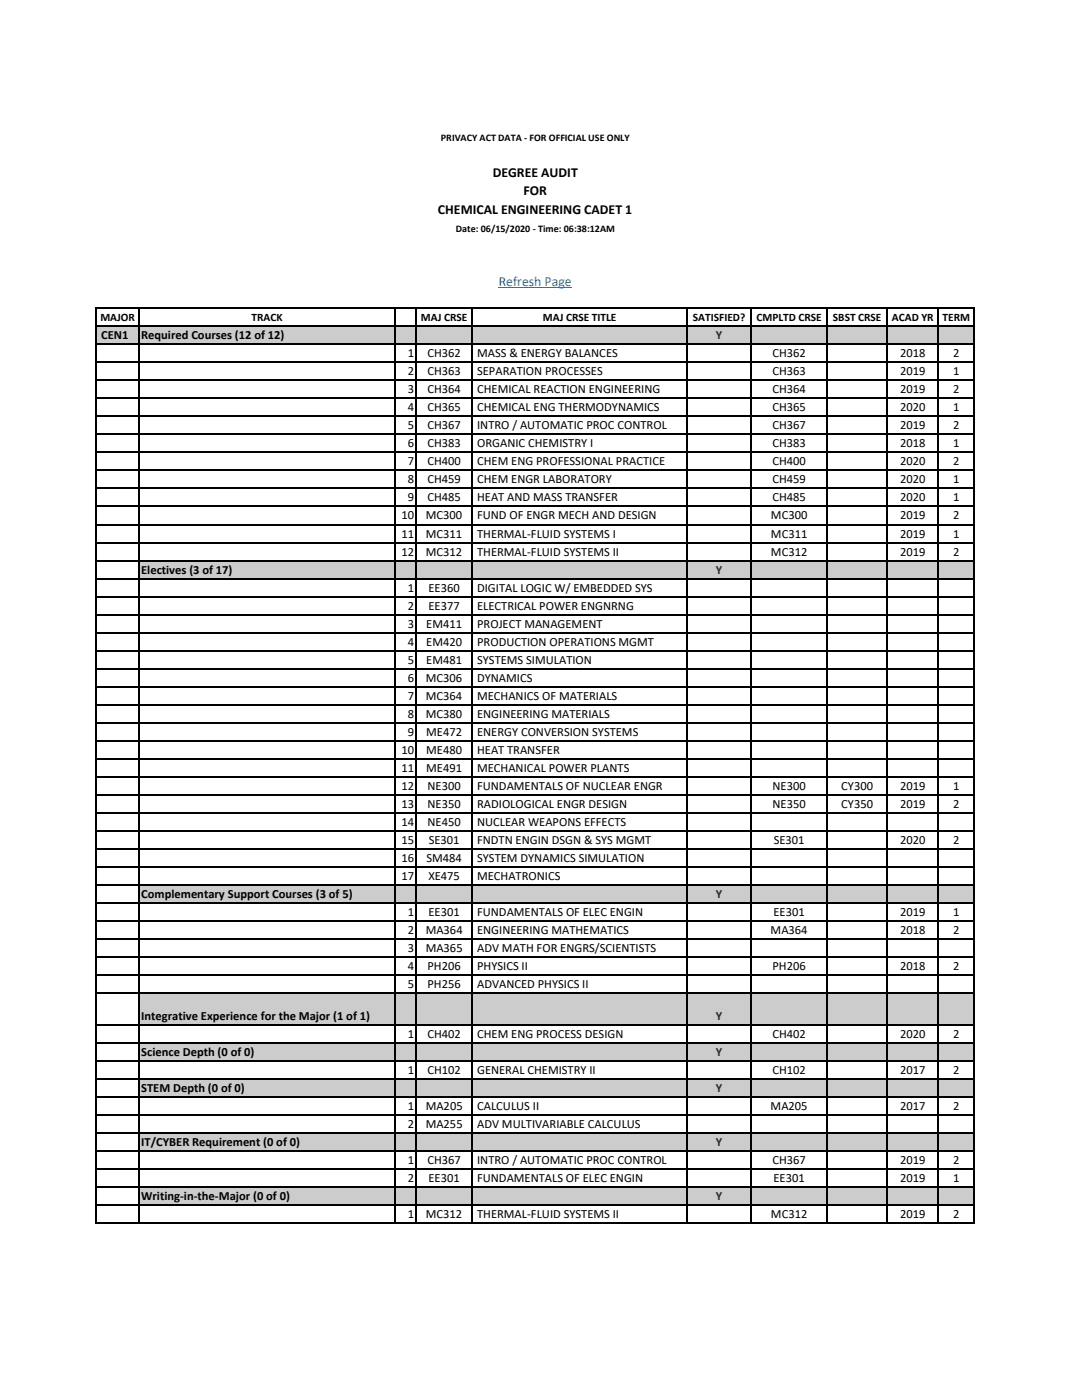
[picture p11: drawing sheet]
<svg xmlns="http://www.w3.org/2000/svg" width="216mm" height="279mm" viewBox="0 0 216 279" stroke-linecap="round" stroke-linejoin="round" font-family="sans-serif">
<defs><g id="words">
<g font-size="2.8">
<text x="98.3" y="35.4">DEGREE AUDIT</text>
<text x="104.5" y="39">FOR</text>
<text x="87.4" y="42.6">CHEMICAL ENGINEERING CADET 1</text>
</g>
<text font-size="2.8" fill="#0563c1" x="99.5" y="57">Refresh Page</text>
<g font-size="2.5">
<text x="20.2" y="67.7">CEN1</text>
<text x="28.2" y="67.7">Required Courses (12 of 12)</text>
<text x="81.4" y="71.3">1</text>
<text x="85.3" y="71.3">CH362</text>
<text x="95.2" y="71.3">MASS &amp; ENERGY BALANCES</text>
<text x="154.1" y="71.3">CH362</text>
<text x="179.6" y="71.3">2018</text>
<text x="190.2" y="71.3">2</text>
<text x="81.4" y="74.9">2</text>
<text x="85.3" y="74.9">CH363</text>
<text x="95.2" y="74.9">SEPARATION PROCESSES</text>
<text x="154.1" y="74.9">CH363</text>
<text x="179.6" y="74.9">2019</text>
<text x="190.2" y="74.9">1</text>
<text x="81.4" y="78.5">3</text>
<text x="81.4" y="82.1">4</text>
<text x="85.3" y="78.5">CH364</text>
<text x="85.3" y="82.1">CH365</text>
<text x="95.2" y="78.5">CHEMICAL REACTION ENGINEERING</text>
<text x="95.2" y="82.1">CHEMICAL ENG THERMODYNAMICS</text>
<text x="154.1" y="78.5">CH364</text>
<text x="154.1" y="82.1">CH365</text>
<text x="179.6" y="78.5">2019</text>
<text x="179.6" y="82.1">2020</text>
<text x="190.2" y="78.5">2</text>
<text x="190.2" y="82.1">1</text>
<text x="81.4" y="85.7">5</text>
<text x="81.4" y="89.3">6</text>
<text x="85.3" y="85.7">CH367</text>
<text x="85.3" y="89.3">CH383</text>
<text x="95.2" y="85.7">INTRO / AUTOMATIC PROC CONTROL</text>
<text x="95.2" y="89.3">ORGANIC CHEMISTRY I</text>
<text x="154.1" y="85.7">CH367</text>
<text x="154.1" y="89.3">CH383</text>
<text x="179.6" y="85.7">2019</text>
<text x="179.6" y="89.3">2018</text>
<text x="190.2" y="85.7">2</text>
<text x="190.2" y="89.3">1</text>
<text x="81.4" y="92.9">7</text>
<text x="85.3" y="92.9">CH400</text>
<text x="95.2" y="92.9">CHEM ENG PROFESSIONAL PRACTICE</text>
<text x="154.1" y="92.9">CH400</text>
<text x="179.6" y="92.9">2020</text>
<text x="190.2" y="92.9">2</text>
<text x="81.4" y="96.5">8</text>
<text x="81.4" y="100.1">9</text>
<text x="85.3" y="96.5">CH459</text>
<text x="85.3" y="100.1">CH485</text>
<text x="95.2" y="96.5">CHEM ENGR LABORATORY</text>
<text x="95.2" y="100.1">HEAT AND MASS TRANSFER</text>
<text x="154.1" y="100.1">CH485</text>
<text x="154.1" y="96.5">CH459</text>
<text x="179.6" y="100.1">2020</text>
<text x="179.6" y="96.5">2020</text>
<text x="190.2" y="100.1">1</text>
<text x="190.2" y="96.5">1</text>
<text x="80.1" y="103.7">10</text>
<text x="80.1" y="107.3">11</text>
<text x="85" y="103.7">MC300</text>
<text x="85" y="107.3">MC311</text>
<text x="95.2" y="103.7">FUND OF ENGR MECH AND DESIGN</text>
<text x="95.2" y="107.3">THERMAL‐FLUID SYSTEMS I</text>
<text x="153.8" y="103.7">MC300</text>
<text x="153.8" y="107.3">MC311</text>
<text x="179.6" y="103.7">2019</text>
<text x="179.6" y="107.3">2019</text>
<text x="190.2" y="103.7">2</text>
<text x="190.2" y="107.3">1</text>
<text x="80.1" y="110.9">12</text>
<text x="85" y="110.9">MC312</text>
<text x="95.2" y="110.9">THERMAL‐FLUID SYSTEMS II</text>
<text x="153.8" y="110.9">MC312</text>
<text x="179.6" y="110.9">2019</text>
<text x="190.2" y="110.9">2</text>
<text x="28.2" y="114.5">Electives (3 of 17)</text>
<text x="81.4" y="118.1">1</text>
<text x="85.5" y="118.1">EE360</text>
<text x="95.2" y="118.1">DIGITAL LOGIC W/ EMBEDDED SYS</text>
<text x="81.4" y="121.7">2</text>
<text x="81.4" y="125.3">3</text>
<text x="85" y="125.3">EM411</text>
<text x="85.5" y="121.7">EE377</text>
<text x="95.2" y="121.7">ELECTRICAL POWER ENGNRNG</text>
<text x="95.2" y="125.3">PROJECT MANAGEMENT</text>
<text x="81.4" y="128.9">4</text>
<text x="85" y="128.9">EM420</text>
<text x="95.2" y="128.9">PRODUCTION OPERATIONS MGMT</text>
<text x="81.4" y="132.5">5</text>
<text x="81.4" y="136.1">6</text>
<text x="85" y="136.1">MC306</text>
<text x="85" y="132.5">EM481</text>
<text x="95.2" y="132.5">SYSTEMS SIMULATION</text>
<text x="95.2" y="136.1">DYNAMICS</text>
<text x="81.4" y="139.7">7</text>
<text x="81.4" y="143.3">8</text>
<text x="85" y="139.7">MC364</text>
<text x="85" y="143.3">MC380</text>
<text x="95.2" y="143.3">ENGINEERING MATERIALS</text>
<text x="95.2" y="139.7">MECHANICS OF MATERIALS</text>
<text x="81.4" y="146.9">9</text>
<text x="85" y="146.9">ME472</text>
<text x="95.2" y="146.9">ENERGY CONVERSION SYSTEMS</text>
<text x="80.1" y="150.5">10</text>
<text x="80.1" y="154.1">11</text>
<text x="85" y="150.5">ME480</text>
<text x="85" y="154.1">ME491</text>
<text x="95.2" y="150.5">HEAT TRANSFER</text>
<text x="95.2" y="154.1">MECHANICAL POWER PLANTS</text>
<text x="80.1" y="157.6">12</text>
<text x="80.1" y="161.2">13</text>
<text x="85.3" y="157.6">NE300</text>
<text x="85.3" y="161.2">NE350</text>
<text x="95.2" y="157.6">FUNDAMENTALS OF NUCLEAR ENGR</text>
<text x="95.2" y="161.2">RADIOLOGICAL ENGR DESIGN</text>
<text x="154.2" y="157.6">NE300</text>
<text x="154.2" y="161.2">NE350</text>
<text x="167.9" y="157.6">CY300</text>
<text x="167.9" y="161.2">CY350</text>
<text x="179.6" y="157.6">2019</text>
<text x="179.6" y="161.2">2019</text>
<text x="190.2" y="157.6">1</text>
<text x="190.2" y="161.2">2</text>
<text x="80.1" y="164.8">14</text>
<text x="85.3" y="164.8">NE450</text>
<text x="95.2" y="164.8">NUCLEAR WEAPONS EFFECTS</text>
<text x="80.1" y="168.4">15</text>
<text x="80.1" y="172">16</text>
<text x="85.1" y="172">SM484</text>
<text x="85.5" y="168.4">SE301</text>
<text x="95.2" y="168.4">FNDTN ENGIN DSGN &amp; SYS MGMT</text>
<text x="95.2" y="172">SYSTEM DYNAMICS SIMULATION</text>
<text x="154.4" y="168.4">SE301</text>
<text x="179.6" y="168.4">2020</text>
<text x="190.2" y="168.4">2</text>
<text x="28.2" y="179.2">Complementary Support Courses (3 of 5)</text>
<text x="80.1" y="175.6">17</text>
<text x="85.5" y="175.6">XE475</text>
<text x="95.2" y="175.6">MECHATRONICS</text>
<text x="81.4" y="182.8">1</text>
<text x="85.5" y="182.8">EE301</text>
<text x="95.2" y="182.8">FUNDAMENTALS OF ELEC ENGIN</text>
<text x="154.3" y="182.8">EE301</text>
<text x="179.6" y="182.8">2019</text>
<text x="190.2" y="182.8">1</text>
<text x="81.4" y="186.4">2</text>
<text x="81.4" y="190">3</text>
<text x="84.9" y="186.4">MA364</text>
<text x="84.9" y="190">MA365</text>
<text x="95.2" y="186.4">ENGINEERING MATHEMATICS</text>
<text x="95.2" y="190">ADV MATH FOR ENGRS/SCIENTISTS</text>
<text x="153.8" y="186.4">MA364</text>
<text x="179.6" y="186.4">2018</text>
<text x="190.2" y="186.4">2</text>
<text x="81.4" y="193.6">4</text>
<text x="81.4" y="197.2">5</text>
<text x="85.3" y="193.6">PH206</text>
<text x="85.3" y="197.2">PH256</text>
<text x="95.2" y="193.6">PHYSICS II</text>
<text x="95.2" y="197.2">ADVANCED PHYSICS II</text>
<text x="154.1" y="193.6">PH206</text>
<text x="179.6" y="193.6">2018</text>
<text x="190.2" y="193.6">2</text>
<text x="28.2" y="203.5">Integrative Experience for the Major (1 of 1)</text>
<text x="81.4" y="207.1">1</text>
<text x="85.3" y="207.1">CH402</text>
<text x="95.2" y="207.1">CHEM ENG PROCESS DESIGN</text>
<text x="154.1" y="207.1">CH402</text>
<text x="179.6" y="207.1">2020</text>
<text x="190.2" y="207.1">2</text>
<text x="28.2" y="210.7">Science Depth (0 of 0)</text>
<text x="81.4" y="214.3">1</text>
<text x="85.3" y="214.3">CH102</text>
<text x="95.2" y="214.3">GENERAL CHEMISTRY II</text>
<text x="154.1" y="214.3">CH102</text>
<text x="179.6" y="214.3">2017</text>
<text x="190.2" y="214.3">2</text>
<text x="28.2" y="217.9">STEM Depth (0 of 0)</text>
<text x="81.4" y="221.5">1</text>
<text x="84.9" y="221.5">MA205</text>
<text x="95.2" y="221.5">CALCULUS II</text>
<text x="153.8" y="221.5">MA205</text>
<text x="179.6" y="221.5">2017</text>
<text x="190.2" y="221.5">2</text>
<text x="81.4" y="225.1">2</text>
<text x="84.9" y="225.1">MA255</text>
<text x="95.2" y="225.1">ADV MULTIVARIABLE CALCULUS</text>
<text x="28.2" y="228.7">IT/CYBER Requirement (0 of 0)</text>
<text x="81.4" y="232.3">1</text>
<text x="85.3" y="232.3">CH367</text>
<text x="95.2" y="232.3">INTRO / AUTOMATIC PROC CONTROL</text>
<text x="154.1" y="232.3">CH367</text>
<text x="179.6" y="232.3">2019</text>
<text x="190.2" y="232.3">2</text>
<text x="28.2" y="239.5">Writing‐in‐the‐Major (0 of 0)</text>
<text x="81.4" y="235.9">2</text>
<text x="85.5" y="235.9">EE301</text>
<text x="95.2" y="235.9">FUNDAMENTALS OF ELEC ENGIN</text>
<text x="154.3" y="235.9">EE301</text>
<text x="179.6" y="235.9">2019</text>
<text x="190.2" y="235.9">1</text>
<text x="81.4" y="243.1">1</text>
<text x="85" y="243.1">MC312</text>
<text x="95.2" y="243.1">THERMAL‐FLUID SYSTEMS II</text>
<text x="153.8" y="243.1">MC312</text>
<text x="179.6" y="243.1">2019</text>
<text x="190.2" y="243.1">2</text>
</g>
<g font-size="2.5" fill="#008000">
<text x="142.9" y="67.7">Y</text>
<text x="142.9" y="114.5">Y</text>
<text x="142.9" y="179.2">Y</text>
<text x="142.9" y="203.5">Y</text>
<text x="142.9" y="210.7">Y</text>
<text x="142.9" y="217.9">Y</text>
<text x="142.9" y="228.7">Y</text>
<text x="142.9" y="239.5">Y</text>
</g>
<g font-size="2.3">
<text x="20" y="64">MAJOR</text>
<text x="50.2" y="64">TRACK</text>
<text x="84" y="64">MAJ CRSE</text>
<text x="108.3" y="64">MAJ CRSE TITLE</text>
<text x="138.3" y="64">SATISFIED?</text>
<text x="150.9" y="64">CMPLTD CRSE</text>
<text x="166.2" y="64">SBST CRSE</text>
<text x="178" y="64">ACAD YR</text>
<text x="188.1" y="64">TERM</text>
</g>
<g font-size="2">
<text x="88" y="28.2">PRIVACY ACT DATA ‐ FOR OFFICIAL USE ONLY</text>
<text x="91" y="46.2">Date: 06/15/2020 ‐ Time: 06:38:12AM</text>
</g>
</g></defs>
<g fill="#ccc">
<path d="M19.3 65.1h175.1v3.6h-175.1z"/>
<path d="M27.7 111.9h166.7v3.6h-166.7z"/>
<path d="M27.7 176.6h166.7v3.7h-166.7z"/>
<path d="M27.7 198.2h166.7v6.3h-166.7z"/>
<path d="M27.7 208.1h166.7v3.6h-166.7z"/>
<path d="M27.7 215.3h166.7v3.6h-166.7z"/>
<path d="M27.7 226.1h166.7v3.6h-166.7z"/>
<path d="M27.7 236.9h166.7v3.6h-166.7z"/>
</g>
<path d="M99.5 57.4h14.6" fill="none" stroke="#0563c1" stroke-width=".2"/>
<g fill="none" stroke="#000" stroke-width=".23">
<path d="M19.2 61.4v182.8M19.3 61.5h175.2M19.3 65.1h175.2M19.3 68.7h175.2M19.3 72.3h175.2M19.3 75.9h175.2M19.3 79.5h175.2M27.7 61.6v182.6M78.8 61.6v182.6M83 61.6v182.6M94.2 61.6v182.6M137.1 61.6v182.6"/>
<path d="M149.9 61.6v182.6M165 61.6v182.6M177 61.6v182.6M187.2 61.6v182.6M194.4 61.6v182.6M19.3 83.1h175.2M19.3 86.7h175.2M19.3 90.3h175.2M19.3 93.9h175.2M19.3 97.5h175.2M19.3 101.1h175.2M19.3 104.7h175.2"/>
<path d="M19.3 108.3h175.2M19.3 111.9h175.2M19.3 115.5h175.2M19.3 119.1h175.2M19.3 122.7h175.2M19.3 126.3h175.2M19.3 129.9h175.2M19.3 133.5h175.2M19.3 137.1h175.2M19.3 140.7h175.2M19.3 144.3h175.2M19.3 147.9h175.2"/>
<path d="M19.3 151.5h175.2M19.3 155.1h175.2M19.3 158.7h175.2M19.3 162.3h175.2M19.3 165.9h175.2M19.3 169.4h175.2M19.3 173h175.2M19.3 176.6h175.2M19.3 180.2h175.2M19.3 183.8h175.2M19.3 187.4h175.2M19.3 191h175.2"/>
<path d="M19.3 194.6h175.2M19.3 198.2h175.2M19.3 204.5h175.2M19.3 208.1h175.2M19.3 211.7h175.2M19.3 215.3h175.2M19.3 218.9h175.2M19.3 222.5h175.2M19.3 226.1h175.2M19.3 229.7h175.2M19.3 233.3h175.2M19.3 236.9h175.2"/>
<path d="M19.3 240.5h175.2M19.3 244.1h175.2"/>
</g>
<use href="#words"/>
</svg>
